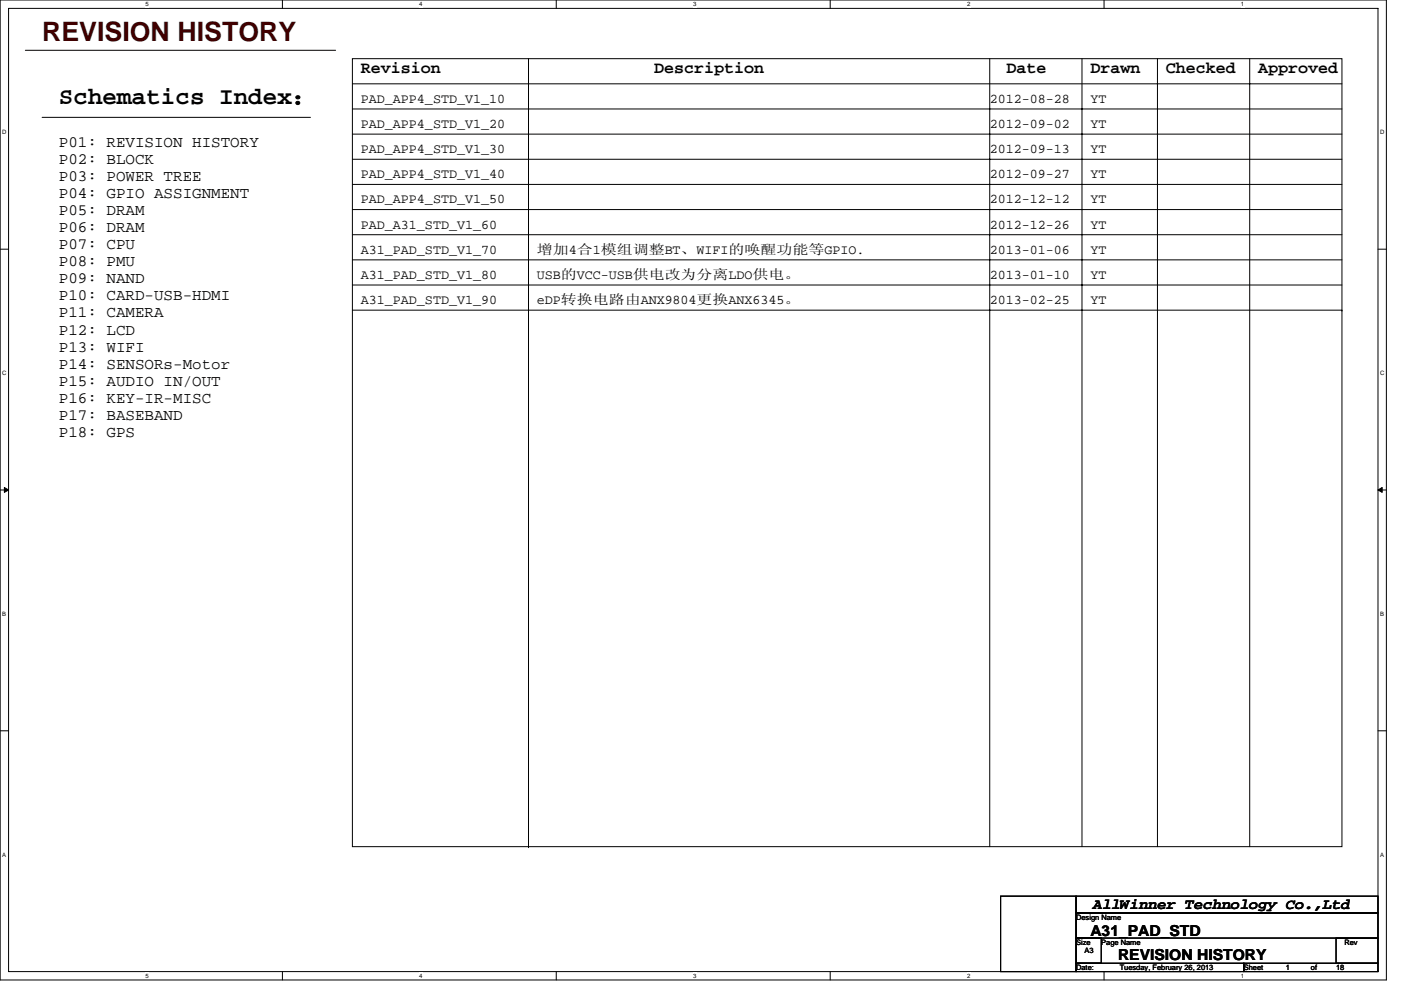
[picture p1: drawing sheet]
<svg xmlns="http://www.w3.org/2000/svg" width="297mm" height="210mm" viewBox="0 0 297 210" stroke-linecap="round" stroke-linejoin="round" font-family="sans-serif">
<defs><g id="words">
<text font-size="5.7" fill="#400000" x="8.9" y="8.7">REVISION HISTORY</text>
<text font-size="5.1" x="12.5" y="22.1">Schematics Index：</text>
<g font-size="3.5">
<text x="76.5" y="15.4">Revision</text>
<text x="138.7" y="15.4">Description</text>
<text x="213.4" y="15.4">Date</text>
<text x="231.2" y="15.4">Drawn</text>
<text x="247.2" y="15.4">Checked</text>
<text x="266.7" y="15.4">Approved</text>
</g>
<g font-size="3.4">
<text x="12.5" y="31.1">P01: REVISION HISTORY</text>
<text x="12.5" y="34.8">P02: BLOCK</text>
<text x="12.5" y="38.4">P03: POWER TREE</text>
<text x="12.5" y="42">P04: GPIO ASSIGNMENT</text>
<text x="12.5" y="45.6">P05: DRAM</text>
<text x="12.5" y="49.2">P06: DRAM</text>
<text x="12.5" y="52.9">P07: CPU</text>
<text x="12.5" y="56.5">P08: PMU</text>
<text x="12.5" y="60.1">P09: NAND</text>
<text x="12.5" y="63.7">P10: CARD-USB-HDMI</text>
<text x="12.5" y="67.3">P11: CAMERA</text>
<text x="12.5" y="71">P12: LCD</text>
<text x="12.5" y="74.6">P13: WIFI</text>
<text x="12.5" y="78.2">P14: SENSORs-Motor</text>
<text x="12.5" y="81.8">P15: AUDIO IN/OUT</text>
<text x="12.5" y="85.4">P16: KEY-IR-MISC</text>
<text x="12.5" y="89">P17: BASEBAND</text>
<text x="12.5" y="92.7">P18: GPS</text>
</g>
<g font-size="3.2">
<text x="231.7" y="192.8">AllWinner Technology Co.,Ltd</text>
<text x="231.2" y="198.5">A31_PAD_STD</text>
<text x="237" y="203.7">REVISION HISTORY</text>
</g>
<g font-size="2.8">
<text x="76.5" y="21.8">PAD_APP4_STD_V1_10</text>
<text x="209.8" y="21.8">2012-08-28</text>
<text x="231.2" y="21.8">YT</text>
<text x="76.5" y="27.2">PAD_APP4_STD_V1_20</text>
<text x="209.8" y="27.2">2012-09-02</text>
<text x="231.2" y="27.2">YT</text>
<text x="76.5" y="32.5">PAD_APP4_STD_V1_30</text>
<text x="209.8" y="32.5">2012-09-13</text>
<text x="231.2" y="32.5">YT</text>
<text x="76.5" y="37.8">PAD_APP4_STD_V1_40</text>
<text x="209.8" y="37.8">2012-09-27</text>
<text x="231.2" y="37.8">YT</text>
<text x="76.5" y="43.2">PAD_APP4_STD_V1_50</text>
<text x="209.8" y="43.2">2012-12-12</text>
<text x="231.2" y="43.2">YT</text>
<text x="76.5" y="48.5">PAD_A31_STD_V1_60</text>
<text x="76.5" y="53.8">A31_PAD_STD_V1_70</text>
<text x="113.8" y="53.8">增加4合1模组调整BT、WIFI的唤醒功能等GPIO.</text>
<text x="209.8" y="48.5">2012-12-26</text>
<text x="209.8" y="53.8">2013-01-06</text>
<text x="231.2" y="48.5">YT</text>
<text x="231.2" y="53.8">YT</text>
<text x="76.5" y="59.2">A31_PAD_STD_V1_80</text>
<text x="113.8" y="59.2">USB的VCC-USB供电改为分离LDO供电。</text>
<text x="209.8" y="59.2">2013-01-10</text>
<text x="231.2" y="59.2">YT</text>
<text x="76.5" y="64.5">A31_PAD_STD_V1_90</text>
<text x="113.8" y="64.5">eDP转换电路由ANX9804更换ANX6345。</text>
<text x="209.8" y="64.5">2013-02-25</text>
<text x="231.2" y="64.5">YT</text>
</g>
<g font-size="1.6">
<text x="228.2" y="195.1">Design Name</text>
<text x="228.2" y="200.4">Size</text>
<text x="229.9" y="202.2">A3</text>
<text x="233.5" y="200.4">Page Name</text>
<text x="285" y="200.4">Rev</text>
<text x="228.2" y="205.7">Date:</text>
<text x="237.4" y="205.7">Tuesday, February 26, 2013</text>
<text x="263.7" y="205.7">Sheet</text>
<text x="272.6" y="205.7">1</text>
<text x="277.9" y="205.7">of</text>
<text x="283.3" y="205.7">18</text>
</g>
<g font-size="1.3">
<text x="30.8" y="1.3">5</text>
<text x="88.9" y="1.3">4</text>
<text x="147" y="1.3">3</text>
<text x="205" y="1.3">2</text>
<text x="263.1" y="1.3">1</text>
<text x=".5" y="28.4">D</text>
<text x="292.6" y="28.4">D</text>
<text x=".5" y="79.5">C</text>
<text x="292.6" y="79.5">C</text>
<text x=".5" y="130.6">B</text>
<text x="292.6" y="130.6">B</text>
<text x=".5" y="181.7">A</text>
<text x="292.6" y="181.7">A</text>
<text x="30.8" y="207.4">5</text>
<text x="88.9" y="207.4">4</text>
<text x="147" y="207.4">3</text>
<text x="205" y="207.4">2</text>
<text x="263.1" y="207.4">1</text>
</g>
</g></defs>
<path d="M0 0h293.9v207.9h-293.9zM1.8 1.8h290.4v204.3h-290.4z" fill="none" stroke="#000" stroke-width=".21"/>
<g fill="#fff">
<path d="M30.8 .2h.7v1.4h-.7z"/>
<path d="M30.8 206.3h.7v1.4h-.7z"/>
</g>
<path d="M59.9 0v1.8M59.9 206.1v1.8" fill="none" stroke="#000" stroke-width=".21"/>
<g fill="#fff">
<path d="M88.9 .2h.7v1.4h-.7z"/>
<path d="M88.9 206.3h.7v1.4h-.7z"/>
</g>
<path d="M117.9 0v1.8M117.9 206.1v1.8" fill="none" stroke="#000" stroke-width=".21"/>
<g fill="#fff">
<path d="M147 .2h.7v1.4h-.7z"/>
<path d="M147 206.3h.7v1.4h-.7z"/>
</g>
<path d="M176 0v1.8M176 206.1v1.8" fill="none" stroke="#000" stroke-width=".21"/>
<g fill="#fff">
<path d="M205 .2h.7v1.4h-.7z"/>
<path d="M205 206.3h.7v1.4h-.7z"/>
</g>
<path d="M234.1 0v1.8M234.1 206.1v1.8" fill="none" stroke="#000" stroke-width=".21"/>
<g fill="#fff">
<path d="M263.1 .2h.7v1.4h-.7z"/>
<path d="M263.1 206.3h.7v1.4h-.7z"/>
<path d="M.5 27.3h.9v1.4h-.9z"/>
<path d="M292.6 27.3h.9v1.4h-.9z"/>
<path d="M.5 78.4h.9v1.4h-.9z"/>
<path d="M292.6 78.4h.9v1.4h-.9z"/>
</g>
<path d="M0 52.9h1.8M292.2 52.9h1.7" fill="none" stroke="#000" stroke-width=".21"/>
<g fill="#fff">
<path d="M.5 129.5h.8v1.4h-.8z"/>
<path d="M292.6 129.5h.9v1.4h-.9z"/>
</g>
<path d="M0 103.9h1.8M292.2 103.9h1.7" fill="none" stroke="#000" stroke-width=".21"/>
<path d="M.9 103.4l.9 .5-.9 .5zM292.2 103.9l.8-.5v1z" fill="#000" stroke="#000" stroke-width=".21"/>
<g fill="#fff">
<path d="M.5 180.5h.8v1.4h-.8z"/>
<path d="M292.6 180.5h.9v1.4h-.9z"/>
</g>
<g fill="none" stroke="#000" stroke-width=".21">
<path d="M5.4 10.7h65.8M74.7 12.4h209.8v167.2h-209.8zM74.7 17.8h209.8M112.1 12.4v167.2M209.8 12.4v167.2M229.4 12.4v167.2M245.4 12.4v167.2M265 12.4v167.2M8.9 24.9h56.9M74.7 23.1h209.8M74.7 28.4h209.8M74.7 33.8h209.8"/>
<path d="M74.7 39.1h209.8M74.7 44.4h209.8M74.7 49.8h209.8M74.7 55.1h209.8M74.7 60.5h209.8M74.7 65.8h209.8M284.5 65.8h.1M0 155h1.8M292.2 155h1.7M112.1 179.6h.1M212.2 190.1h16v16h-16zM228.2 190.1h64v3.5h-64z"/>
<path d="M228.2 193.6h64v5.4h-64zM228.2 199h5.3v5.3h-5.3zM283.3 199h8.9v5.3h-8.9zM228.2 204.3h35.5v1.8h-35.5zM263.7 204.3h28.5v1.8h-28.5z"/>
</g>
<use href="#words"/>
</svg>
